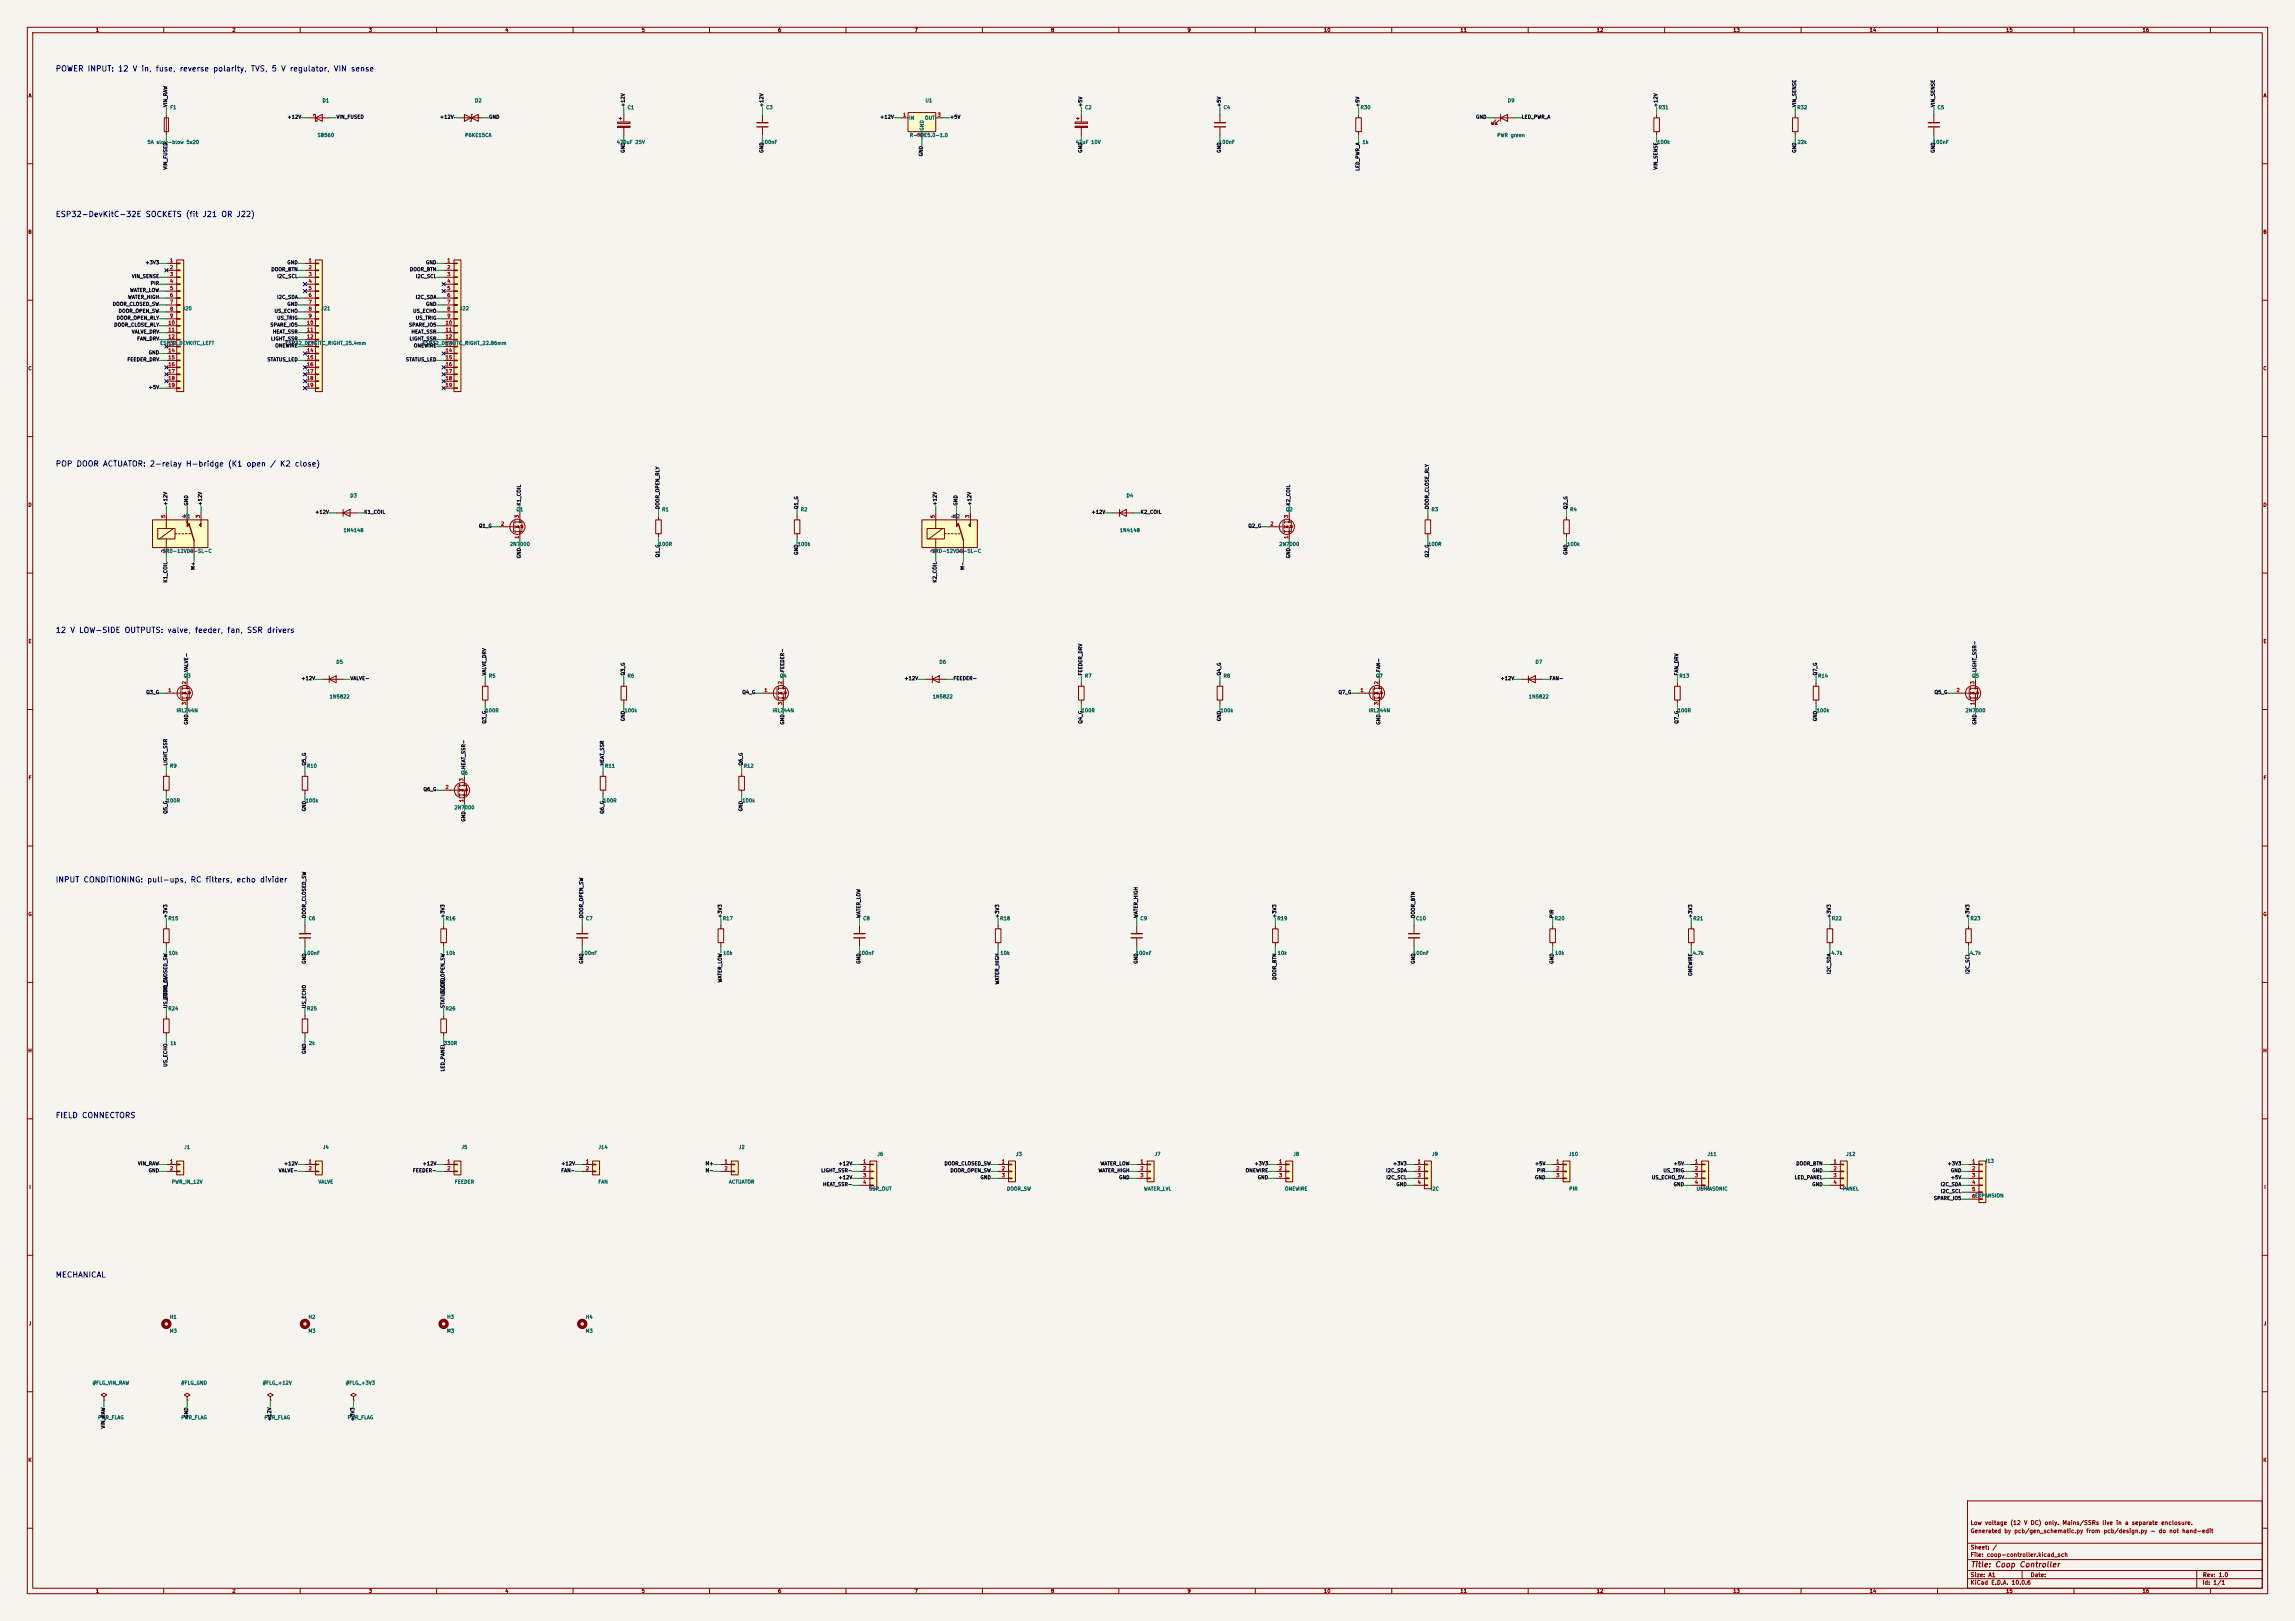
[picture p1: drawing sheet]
<svg xmlns="http://www.w3.org/2000/svg" width="841mm" height="594mm" viewBox="0 0 841 594" stroke-linecap="round" stroke-linejoin="round" font-family="sans-serif">
<defs><g id="words">
<g font-size="2" fill="#0000c2">
<text x="20.2" y="26.7">POWER INPUT: 12 V in, fuse, reverse polarity, TVS, 5 V regulator, VIN sense</text>
<text x="20.2" y="80">ESP32-DevKitC-32E SOCKETS (fit J21 OR J22)</text>
<text x="20.2" y="171.5">POP DOOR ACTUATOR: 2-relay H-bridge (K1 open / K2 close)</text>
<text x="20.2" y="232.4">12 V LOW-SIDE OUTPUTS: valve, feeder, fan, SSR drivers</text>
<text x="20.2" y="323.9">INPUT CONDITIONING: pull-ups, RC filters, echo divider</text>
<text x="20.2" y="410.2">FIELD CONNECTORS</text>
<text x="20.2" y="468.6">MECHANICAL</text>
</g>
<text font-size="2" fill="#840000" x="722" y="574.8">Title: Coop Controller</text>
<g font-size="1.5" fill="#840000">
<text x="721.9" y="562.1">Generated by pcb/gen_schematic.py from pcb/design.py - do not hand-edit</text>
<text x="721.9" y="559.1">Low voltage (12 V DC) only. Mains/SSRs live in a separate enclosure.</text>
<text x="721.9" y="568.1">Sheet: /</text>
<text x="721.9" y="570.8">File: coop-controller.kicad_sch</text>
<text x="721.9" y="581">KiCad E.D.A. 10.0.6</text>
<text x="721.9" y="578.2">Size: A1</text>
<text x="743.9" y="578.2">Date:</text>
<text x="806.9" y="581">Id: 1/1</text>
<text x="807" y="578.2">Rev: 1.0</text>
</g>
<g font-size="1.3" fill="#840000">
<text x="35" y="12">1</text>
<text x="85" y="12">2</text>
<text x="135" y="12">3</text>
<text x="185" y="12">4</text>
<text x="235" y="12">5</text>
<text x="285" y="12">6</text>
<text x="335" y="12">7</text>
<text x="385" y="12">8</text>
<text x="435" y="12">9</text>
<text x="485" y="12">10</text>
<text x="535" y="12">11</text>
<text x="585" y="12">12</text>
<text x="635" y="12">13</text>
<text x="685" y="12">14</text>
<text x="735" y="12">15</text>
<text x="785" y="12">16</text>
<text x="10.3" y="36">A</text>
<text x="829.3" y="36">A</text>
<text x="10.2" y="86">B</text>
<text x="829.2" y="86">B</text>
<text x="10.2" y="136">C</text>
<text x="829.2" y="136">C</text>
<text x="10.2" y="186">D</text>
<text x="829.2" y="186">D</text>
<text x="10.3" y="236">E</text>
<text x="829.3" y="236">E</text>
<text x="10.3" y="286">F</text>
<text x="829.3" y="286">F</text>
<text x="10.2" y="336">G</text>
<text x="829.2" y="336">G</text>
<text x="10.2" y="386">H</text>
<text x="829.2" y="386">H</text>
<text x="10.6" y="436">I</text>
<text x="829.6" y="436">I</text>
<text x="10.4" y="486">J</text>
<text x="829.4" y="486">J</text>
<text x="10.2" y="536">K</text>
<text x="829.2" y="536">K</text>
<text x="35" y="584">1</text>
<text x="85" y="584">2</text>
<text x="135" y="584">3</text>
<text x="185" y="584">4</text>
<text x="235" y="584">5</text>
<text x="285" y="584">6</text>
<text x="335" y="584">7</text>
<text x="385" y="584">8</text>
<text x="435" y="584">9</text>
<text x="485" y="584">10</text>
<text x="535" y="584">11</text>
<text x="585" y="584">12</text>
<text x="635" y="584">13</text>
<text x="685" y="584">14</text>
<text x="735" y="584">15</text>
<text x="785" y="584">16</text>
</g>
<g font-size="1.3" fill="#0f0f0f">
<text x="61.6" y="39.4" transform="rotate(-90 61.6 39.4)">VIN_RAW</text>
<text x="229.2" y="39.4" transform="rotate(-90 229.2 39.4)">+12V</text>
<text x="280" y="39.4" transform="rotate(-90 280 39.4)">+12V</text>
<text x="396.9" y="39.4" transform="rotate(-90 396.9 39.4)">+5V</text>
<text x="447.7" y="39.4" transform="rotate(-90 447.7 39.4)">+5V</text>
<text x="498.5" y="39.4" transform="rotate(-90 498.5 39.4)">+5V</text>
<text x="607.7" y="39.4" transform="rotate(-90 607.7 39.4)">+12V</text>
<text x="658.5" y="39.4" transform="rotate(-90 658.5 39.4)">VIN_SENSE</text>
<text x="709.3" y="39.4" transform="rotate(-90 709.3 39.4)">VIN_SENSE</text>
<text x="105.2" y="43.8">+12V</text>
<text x="123.2" y="43.8">VIN_FUSED</text>
<text x="161.1" y="43.8">+12V</text>
<text x="179" y="43.8">GND</text>
<text x="322.4" y="43.8">+12V</text>
<text x="348" y="43.8">+5V</text>
<text x="540.7" y="43.8">GND</text>
<text x="557.5" y="43.8">LED_PWR_A</text>
<text x="229.2" y="56.2" transform="rotate(-90 229.2 56.2)">GND</text>
<text x="280" y="56.2" transform="rotate(-90 280 56.2)">GND</text>
<text x="338.4" y="57.4" transform="rotate(-90 338.4 57.4)">GND</text>
<text x="396.9" y="56.2" transform="rotate(-90 396.9 56.2)">GND</text>
<text x="447.7" y="56.2" transform="rotate(-90 447.7 56.2)">GND</text>
<text x="658.5" y="56.2" transform="rotate(-90 658.5 56.2)">GND</text>
<text x="709.3" y="56.2" transform="rotate(-90 709.3 56.2)">GND</text>
<text x="61.6" y="62.3" transform="rotate(-90 61.6 62.3)">VIN_FUSED</text>
<text x="498.5" y="62.8" transform="rotate(-90 498.5 62.8)">LED_PWR_A</text>
<text x="607.7" y="62.3" transform="rotate(-90 607.7 62.3)">VIN_SENSE</text>
<text x="53.1" y="97.1">+3V3</text>
<text x="99.3" y="99.7">DOOR_BTN</text>
<text x="105.1" y="97.1">GND</text>
<text x="150.1" y="99.7">DOOR_BTN</text>
<text x="155.9" y="97.1">GND</text>
<text x="47.5" y="107.3">WATER_LOW</text>
<text x="48.2" y="102.2">VIN_SENSE</text>
<text x="55" y="104.8">PIR</text>
<text x="101.4" y="102.2">I2C_SCL</text>
<text x="152.2" y="102.2">I2C_SCL</text>
<text x="41.1" y="112.4">DOOR_CLOSED_SW</text>
<text x="46.8" y="109.8">WATER_HIGH</text>
<text x="101.4" y="109.8">I2C_SDA</text>
<text x="105.1" y="112.4">GND</text>
<text x="152.2" y="109.8">I2C_SDA</text>
<text x="155.9" y="112.4">GND</text>
<text x="41.7" y="120">DOOR_CLOSE_RLY</text>
<text x="42.6" y="117.5">DOOR_OPEN_RLY</text>
<text x="43.3" y="114.9">DOOR_OPEN_SW</text>
<text x="98.9" y="120">SPARE_IO5</text>
<text x="100.4" y="114.9">US_ECHO</text>
<text x="101.4" y="117.5">US_TRIG</text>
<text x="149.7" y="120">SPARE_IO5</text>
<text x="151.2" y="114.9">US_ECHO</text>
<text x="152.2" y="117.5">US_TRIG</text>
<text x="48.2" y="122.5">VALVE_DRV</text>
<text x="50.1" y="125.1">FAN_DRV</text>
<text x="99.1" y="125.1">LIGHT_SSR</text>
<text x="99.8" y="122.5">HEAT_SSR</text>
<text x="149.9" y="125.1">LIGHT_SSR</text>
<text x="150.6" y="122.5">HEAT_SSR</text>
<text x="54.3" y="130.2">GND</text>
<text x="100.7" y="127.6">ONEWIRE</text>
<text x="151.5" y="127.6">ONEWIRE</text>
<text x="46.5" y="132.7">FEEDER_DRV</text>
<text x="97.8" y="132.7">STATUS_LED</text>
<text x="148.6" y="132.7">STATUS_LED</text>
<text x="54.3" y="142.9">+5V</text>
<text x="61.6" y="185.4" transform="rotate(-90 61.6 185.4)">+12V</text>
<text x="69.2" y="185.4" transform="rotate(-90 69.2 185.4)">GND</text>
<text x="74.3" y="185.4" transform="rotate(-90 74.3 185.4)">+12V</text>
<text x="191.1" y="185.4" transform="rotate(-90 191.1 185.4)">K1_COIL</text>
<text x="343.5" y="185.4" transform="rotate(-90 343.5 185.4)">+12V</text>
<text x="351.1" y="185.4" transform="rotate(-90 351.1 185.4)">GND</text>
<text x="356.2" y="185.4" transform="rotate(-90 356.2 185.4)">+12V</text>
<text x="473.1" y="185.4" transform="rotate(-90 473.1 185.4)">K2_COIL</text>
<text x="115.3" y="188.6">+12V</text>
<text x="133.3" y="188.6">K1_COIL</text>
<text x="241.9" y="186.7" transform="rotate(-90 241.9 186.7)">DOOR_OPEN_RLY</text>
<text x="292.7" y="186.7" transform="rotate(-90 292.7 186.7)">Q1_G</text>
<text x="399.8" y="188.6">+12V</text>
<text x="417.8" y="188.6">K2_COIL</text>
<text x="523.9" y="186.7" transform="rotate(-90 523.9 186.7)">DOOR_CLOSE_RLY</text>
<text x="574.7" y="186.7" transform="rotate(-90 574.7 186.7)">Q2_G</text>
<text x="175.3" y="193.7">Q1_G</text>
<text x="457.3" y="193.7">Q2_G</text>
<text x="292.7" y="203.5" transform="rotate(-90 292.7 203.5)">GND</text>
<text x="574.7" y="203.5" transform="rotate(-90 574.7 203.5)">GND</text>
<text x="71.7" y="209" transform="rotate(-90 71.7 209)">M+</text>
<text x="191.1" y="204.8" transform="rotate(-90 191.1 204.8)">GND</text>
<text x="241.9" y="204.4" transform="rotate(-90 241.9 204.4)">Q1_G</text>
<text x="353.7" y="209" transform="rotate(-90 353.7 209)">M-</text>
<text x="473.1" y="204.8" transform="rotate(-90 473.1 204.8)">GND</text>
<text x="523.9" y="204.4" transform="rotate(-90 523.9 204.4)">Q2_G</text>
<text x="61.6" y="213.6" transform="rotate(-90 61.6 213.6)">K1_COIL</text>
<text x="343.5" y="213.6" transform="rotate(-90 343.5 213.6)">K2_COIL</text>
<text x="69.2" y="246.4" transform="rotate(-90 69.2 246.4)">VALVE-</text>
<text x="110.3" y="249.5">+12V</text>
<text x="128.2" y="249.5">VALVE-</text>
<text x="178.4" y="247.7" transform="rotate(-90 178.4 247.7)">VALVE_DRV</text>
<text x="229.2" y="247.7" transform="rotate(-90 229.2 247.7)">Q3_G</text>
<text x="287.6" y="246.4" transform="rotate(-90 287.6 246.4)">FEEDER-</text>
<text x="331.2" y="249.5">+12V</text>
<text x="349.2" y="249.5">FEEDER-</text>
<text x="396.9" y="247.7" transform="rotate(-90 396.9 247.7)">FEEDER_DRV</text>
<text x="447.7" y="247.7" transform="rotate(-90 447.7 247.7)">Q4_G</text>
<text x="506.1" y="246.4" transform="rotate(-90 506.1 246.4)">FAN-</text>
<text x="549.7" y="249.5">+12V</text>
<text x="567.7" y="249.5">FAN-</text>
<text x="615.3" y="247.7" transform="rotate(-90 615.3 247.7)">FAN_DRV</text>
<text x="666.1" y="247.7" transform="rotate(-90 666.1 247.7)">Q7_G</text>
<text x="724.5" y="246.4" transform="rotate(-90 724.5 246.4)">LIGHT_SSR-</text>
<text x="53.4" y="254.6">Q3_G</text>
<text x="271.9" y="254.6">Q4_G</text>
<text x="490.3" y="254.6">Q7_G</text>
<text x="708.7" y="254.6">Q5_G</text>
<text x="69.2" y="265.7" transform="rotate(-90 69.2 265.7)">GND</text>
<text x="178.4" y="265.4" transform="rotate(-90 178.4 265.4)">Q3_G</text>
<text x="229.2" y="264.4" transform="rotate(-90 229.2 264.4)">GND</text>
<text x="287.6" y="265.7" transform="rotate(-90 287.6 265.7)">GND</text>
<text x="396.9" y="265.4" transform="rotate(-90 396.9 265.4)">Q4_G</text>
<text x="447.7" y="264.4" transform="rotate(-90 447.7 264.4)">GND</text>
<text x="506.1" y="265.7" transform="rotate(-90 506.1 265.7)">GND</text>
<text x="615.3" y="265.4" transform="rotate(-90 615.3 265.4)">Q7_G</text>
<text x="666.1" y="264.4" transform="rotate(-90 666.1 264.4)">GND</text>
<text x="724.5" y="265.7" transform="rotate(-90 724.5 265.7)">GND</text>
<text x="61.6" y="280.7" transform="rotate(-90 61.6 280.7)">LIGHT_SSR</text>
<text x="112.4" y="280.7" transform="rotate(-90 112.4 280.7)">Q5_G</text>
<text x="170.8" y="282" transform="rotate(-90 170.8 282)">HEAT_SSR-</text>
<text x="221.6" y="280.7" transform="rotate(-90 221.6 280.7)">HEAT_SSR</text>
<text x="272.4" y="280.7" transform="rotate(-90 272.4 280.7)">Q6_G</text>
<text x="155" y="290.2">Q6_G</text>
<text x="61.6" y="298.4" transform="rotate(-90 61.6 298.4)">Q5_G</text>
<text x="112.4" y="297.5" transform="rotate(-90 112.4 297.5)">GND</text>
<text x="221.6" y="298.4" transform="rotate(-90 221.6 298.4)">Q6_G</text>
<text x="272.4" y="297.5" transform="rotate(-90 272.4 297.5)">GND</text>
<text x="170.8" y="301.3" transform="rotate(-90 170.8 301.3)">GND</text>
<text x="61.6" y="336.6" transform="rotate(-90 61.6 336.6)">+3V3</text>
<text x="112.4" y="336.6" transform="rotate(-90 112.4 336.6)">DOOR_CLOSED_SW</text>
<text x="163.2" y="336.6" transform="rotate(-90 163.2 336.6)">+3V3</text>
<text x="214" y="336.6" transform="rotate(-90 214 336.6)">DOOR_OPEN_SW</text>
<text x="264.8" y="336.6" transform="rotate(-90 264.8 336.6)">+3V3</text>
<text x="315.6" y="336.6" transform="rotate(-90 315.6 336.6)">WATER_LOW</text>
<text x="366.4" y="336.6" transform="rotate(-90 366.4 336.6)">+3V3</text>
<text x="417.2" y="336.6" transform="rotate(-90 417.2 336.6)">WATER_HIGH</text>
<text x="468" y="336.6" transform="rotate(-90 468 336.6)">+3V3</text>
<text x="518.8" y="336.6" transform="rotate(-90 518.8 336.6)">DOOR_BTN</text>
<text x="569.6" y="336.6" transform="rotate(-90 569.6 336.6)">PIR</text>
<text x="620.4" y="336.6" transform="rotate(-90 620.4 336.6)">+3V3</text>
<text x="671.2" y="336.6" transform="rotate(-90 671.2 336.6)">+3V3</text>
<text x="722" y="336.6" transform="rotate(-90 722 336.6)">+3V3</text>
<text x="112.4" y="353.3" transform="rotate(-90 112.4 353.3)">GND</text>
<text x="214" y="353.3" transform="rotate(-90 214 353.3)">GND</text>
<text x="315.6" y="353.3" transform="rotate(-90 315.6 353.3)">GND</text>
<text x="417.2" y="353.3" transform="rotate(-90 417.2 353.3)">GND</text>
<text x="518.8" y="353.3" transform="rotate(-90 518.8 353.3)">GND</text>
<text x="569.6" y="353.3" transform="rotate(-90 569.6 353.3)">GND</text>
<text x="468" y="359.2" transform="rotate(-90 468 359.2)">DOOR_BTN</text>
<text x="620.4" y="357.8" transform="rotate(-90 620.4 357.8)">ONEWIRE</text>
<text x="671.2" y="357.1" transform="rotate(-90 671.2 357.1)">I2C_SDA</text>
<text x="722" y="357" transform="rotate(-90 722 357)">I2C_SCL</text>
<text x="163.2" y="364.4" transform="rotate(-90 163.2 364.4)">DOOR_OPEN_SW</text>
<text x="264.8" y="360.2" transform="rotate(-90 264.8 360.2)">WATER_LOW</text>
<text x="366.4" y="360.9" transform="rotate(-90 366.4 360.9)">WATER_HIGH</text>
<text x="61.6" y="369.6" transform="rotate(-90 61.6 369.6)">US_ECHO_5V</text>
<text x="61.6" y="366.5" transform="rotate(-90 61.6 366.5)">DOOR_CLOSED_SW</text>
<text x="112.4" y="369.6" transform="rotate(-90 112.4 369.6)">US_ECHO</text>
<text x="163.2" y="369.6" transform="rotate(-90 163.2 369.6)">STATUS_LED</text>
<text x="112.4" y="386.4" transform="rotate(-90 112.4 386.4)">GND</text>
<text x="61.6" y="391.1" transform="rotate(-90 61.6 391.1)">US_ECHO</text>
<text x="163.2" y="392.8" transform="rotate(-90 163.2 392.8)">LED_PANEL</text>
<text x="50.4" y="427.3">VIN_RAW</text>
<text x="54.3" y="429.9">GND</text>
<text x="102" y="429.9">VALVE-</text>
<text x="103.9" y="427.3">+12V</text>
<text x="151.1" y="429.9">FEEDER-</text>
<text x="154.7" y="427.3">+12V</text>
<text x="205.5" y="429.9">FAN-</text>
<text x="205.5" y="427.3">+12V</text>
<text x="258.4" y="429.9">M-</text>
<text x="258.4" y="427.3">M+</text>
<text x="300.8" y="429.9">LIGHT_SSR-</text>
<text x="307.1" y="427.3">+12V</text>
<text x="345.9" y="427.3">DOOR_CLOSED_SW</text>
<text x="348.1" y="429.9">DOOR_OPEN_SW</text>
<text x="402.4" y="429.9">WATER_HIGH</text>
<text x="403.1" y="427.3">WATER_LOW</text>
<text x="456.3" y="429.9">ONEWIRE</text>
<text x="459.5" y="427.3">+3V3</text>
<text x="507.8" y="429.9">I2C_SDA</text>
<text x="510.3" y="427.3">+3V3</text>
<text x="562.3" y="427.3">+5V</text>
<text x="563" y="429.9">PIR</text>
<text x="609.4" y="429.9">US_TRIG</text>
<text x="613.1" y="427.3">+5V</text>
<text x="658.1" y="427.3">DOOR_BTN</text>
<text x="663.9" y="429.9">GND</text>
<text x="713.5" y="427.3">+3V3</text>
<text x="714.7" y="429.9">GND</text>
<text x="301.4" y="435">HEAT_SSR-</text>
<text x="307.1" y="432.4">+12V</text>
<text x="359.1" y="432.4">GND</text>
<text x="409.9" y="432.4">GND</text>
<text x="460.7" y="432.4">GND</text>
<text x="507.8" y="432.4">I2C_SCL</text>
<text x="511.5" y="435">GND</text>
<text x="562.3" y="432.4">GND</text>
<text x="605.1" y="432.4">US_ECHO_5V</text>
<text x="613.1" y="435">GND</text>
<text x="657.5" y="432.4">LED_PANEL</text>
<text x="663.9" y="435">GND</text>
<text x="711" y="435">I2C_SDA</text>
<text x="711" y="437.5">I2C_SCL</text>
<text x="714.7" y="432.4">+5V</text>
<text x="708.5" y="440">SPARE_IO5</text>
<text x="69.2" y="519.7" transform="rotate(-90 69.2 519.7)">GND</text>
<text x="99.7" y="520.9" transform="rotate(-90 99.7 520.9)">+12V</text>
<text x="130.2" y="520.9" transform="rotate(-90 130.2 520.9)">+3V3</text>
<text x="38.7" y="523.6" transform="rotate(-90 38.7 523.6)">VIN_RAW</text>
</g>
<g font-size="1.3" fill="#006464">
<text x="62.2" y="40.3">F1</text>
<text x="118" y="37.8">D1</text>
<text x="173.9" y="37.8">D2</text>
<text x="229.8" y="40.3">C1</text>
<text x="280.6" y="40.3">C3</text>
<text x="339" y="37.8">U1</text>
<text x="397.4" y="40.3">C2</text>
<text x="448.2" y="40.3">C4</text>
<text x="498.4" y="40.3">R30</text>
<text x="552.4" y="37.8">D9</text>
<text x="607.6" y="40.3">R31</text>
<text x="658.4" y="40.3">R32</text>
<text x="709.8" y="40.3">C5</text>
<text x="333" y="44.1">IN</text>
<text x="338.8" y="44.1">OUT</text>
<text x="53.9" y="53">5A slow-blow 5x20</text>
<text x="116.2" y="50.5">SB560</text>
<text x="170.3" y="50.5">P6KE15CA</text>
<text x="225.8" y="53">470uF 25V</text>
<text x="278.9" y="53">100nF</text>
<text x="333.2" y="50.5">R-78E5.0-1.0</text>
<text x="338.8" y="48" transform="rotate(-90 338.8 48)">GND</text>
<text x="394.1" y="53">47uF 10V</text>
<text x="446.5" y="53">100nF</text>
<text x="499.1" y="53">1k</text>
<text x="548.5" y="50.5">PWR green</text>
<text x="607.1" y="53">100k</text>
<text x="658.5" y="53">22k</text>
<text x="708.1" y="53">100nF</text>
<text x="66.8" y="114">J20</text>
<text x="117.6" y="114">J21</text>
<text x="168.4" y="114">J22</text>
<text x="58.5" y="126.7">ESP32_DEVKITC_LEFT</text>
<text x="104.4" y="126.7">ESP32_DEVKITC_RIGHT_25.4mm</text>
<text x="154.6" y="126.7">ESP32_DEVKITC_RIGHT_22.86mm</text>
<text x="128.2" y="182.6">D3</text>
<text x="412.7" y="182.6">D4</text>
<text x="67.2" y="190.2">K1</text>
<text x="189.1" y="187.7">Q1</text>
<text x="242.5" y="187.7">R1</text>
<text x="293.3" y="187.7">R2</text>
<text x="349.2" y="190.2">K2</text>
<text x="471" y="187.7">Q2</text>
<text x="524.4" y="187.7">R3</text>
<text x="575.2" y="187.7">R4</text>
<text x="125.7" y="195.3">1N4148</text>
<text x="410.2" y="195.3">1N4148</text>
<text x="59.4" y="202.9">SRD-12VDC-SL-C</text>
<text x="186.7" y="200.4">2N7000</text>
<text x="241.3" y="200.4">100R</text>
<text x="292.2" y="200.4">100k</text>
<text x="341.4" y="202.9">SRD-12VDC-SL-C</text>
<text x="468.6" y="200.4">2N7000</text>
<text x="523.2" y="200.4">100R</text>
<text x="574.1" y="200.4">100k</text>
<text x="123.1" y="243.5">D5</text>
<text x="344.1" y="243.5">D6</text>
<text x="562.5" y="243.5">D7</text>
<text x="67.2" y="248.6">Q3</text>
<text x="179" y="248.6">R5</text>
<text x="229.8" y="248.6">R6</text>
<text x="285.6" y="248.6">Q4</text>
<text x="397.4" y="248.6">R7</text>
<text x="448.2" y="248.6">R8</text>
<text x="504.1" y="248.6">Q7</text>
<text x="615.2" y="248.6">R13</text>
<text x="666" y="248.6">R14</text>
<text x="722.5" y="248.6">Q5</text>
<text x="120.6" y="256.2">1N5822</text>
<text x="341.6" y="256.2">1N5822</text>
<text x="560.1" y="256.2">1N5822</text>
<text x="64.5" y="261.3">IRLZ44N</text>
<text x="177.8" y="261.3">100R</text>
<text x="228.7" y="261.3">100k</text>
<text x="283" y="261.3">IRLZ44N</text>
<text x="396.2" y="261.3">100R</text>
<text x="447.1" y="261.3">100k</text>
<text x="501.4" y="261.3">IRLZ44N</text>
<text x="614.6" y="261.3">100R</text>
<text x="665.6" y="261.3">100k</text>
<text x="720.1" y="261.3">2N7000</text>
<text x="62.1" y="281.6">R9</text>
<text x="112.3" y="281.6">R10</text>
<text x="221.5" y="281.6">R11</text>
<text x="272.3" y="281.6">R12</text>
<text x="168.8" y="284.2">Q6</text>
<text x="60.9" y="294.3">100R</text>
<text x="111.8" y="294.3">100k</text>
<text x="166.4" y="296.9">2N7000</text>
<text x="220.9" y="294.3">100R</text>
<text x="271.9" y="294.3">100k</text>
<text x="61.5" y="337.5">R15</text>
<text x="112.9" y="337.5">C6</text>
<text x="163.1" y="337.5">R16</text>
<text x="214.5" y="337.5">C7</text>
<text x="264.7" y="337.5">R17</text>
<text x="316.1" y="337.5">C8</text>
<text x="366.3" y="337.5">R18</text>
<text x="417.7" y="337.5">C9</text>
<text x="467.9" y="337.5">R19</text>
<text x="518.7" y="337.5">C10</text>
<text x="569.5" y="337.5">R20</text>
<text x="620.3" y="337.5">R21</text>
<text x="671.1" y="337.5">R22</text>
<text x="721.9" y="337.5">R23</text>
<text x="61.6" y="350.2">10k</text>
<text x="111.2" y="350.2">100nF</text>
<text x="163.2" y="350.2">10k</text>
<text x="212.8" y="350.2">100nF</text>
<text x="264.8" y="350.2">10k</text>
<text x="314.4" y="350.2">100nF</text>
<text x="366.4" y="350.2">10k</text>
<text x="416" y="350.2">100nF</text>
<text x="468" y="350.2">10k</text>
<text x="517.6" y="350.2">100nF</text>
<text x="569.6" y="350.2">10k</text>
<text x="620.1" y="350.2">4.7k</text>
<text x="670.9" y="350.2">4.7k</text>
<text x="721.7" y="350.2">4.7k</text>
<text x="61.5" y="370.5">R24</text>
<text x="112.3" y="370.5">R25</text>
<text x="163.1" y="370.5">R26</text>
<text x="62.3" y="383.2">1k</text>
<text x="113.1" y="383.2">2k</text>
<text x="162.5" y="383.2">330R</text>
<text x="67.4" y="421.3">J1</text>
<text x="118.2" y="421.3">J4</text>
<text x="169" y="421.3">J5</text>
<text x="219.2" y="421.3">J14</text>
<text x="270.6" y="421.3">J2</text>
<text x="321.4" y="423.9">J6</text>
<text x="372.2" y="423.9">J3</text>
<text x="423" y="423.9">J7</text>
<text x="473.8" y="423.9">J8</text>
<text x="524.6" y="423.9">J9</text>
<text x="574.8" y="423.9">J10</text>
<text x="625.6" y="423.9">J11</text>
<text x="676.4" y="423.9">J12</text>
<text x="727.2" y="426.4">J13</text>
<text x="62.8" y="434">PWR_IN_12V</text>
<text x="116.5" y="434">VALVE</text>
<text x="166.5" y="434">FEEDER</text>
<text x="219.1" y="434">FAN</text>
<text x="267" y="434">ACTUATOR</text>
<text x="318.3" y="436.6">SSR_OUT</text>
<text x="368.8" y="436.6">DOOR_SW</text>
<text x="419" y="436.6">WATER_LVL</text>
<text x="470.7" y="436.6">ONEWIRE</text>
<text x="524.1" y="436.6">I2C</text>
<text x="574.9" y="436.6">PIR</text>
<text x="621.5" y="436.6">ULTRASONIC</text>
<text x="675.1" y="436.6">PANEL</text>
<text x="62.1" y="483.6">H1</text>
<text x="112.9" y="483.6">H2</text>
<text x="163.7" y="483.6">H3</text>
<text x="214.5" y="483.6">H4</text>
<text x="62" y="488.6">M3</text>
<text x="112.8" y="488.6">M3</text>
<text x="163.6" y="488.6">M3</text>
<text x="214.4" y="488.6">M3</text>
<text x="33.8" y="507.7">#FLG_VIN_RAW</text>
<text x="66.2" y="507.7">#FLG_GND</text>
<text x="96.1" y="507.7">#FLG_+12V</text>
<text x="126.6" y="507.7">#FLG_+3V3</text>
<text x="35.8" y="520.4">PWR_FLAG</text>
<text x="66.3" y="520.4">PWR_FLAG</text>
<text x="96.8" y="520.4">PWR_FLAG</text>
<text x="127.2" y="520.4">PWR_FLAG</text>
</g>
<g font-size="1.3" fill="#a90000">
<text x="330.7" y="43">1</text>
<text x="343.4" y="43">3</text>
<text x="337.7" y="50.3" transform="rotate(-90 337.7 50.3)">2</text>
<text x="62.1" y="96.4">1</text>
<text x="62.1" y="98.9">2</text>
<text x="62.1" y="101.5">3</text>
<text x="112.9" y="96.4">1</text>
<text x="112.9" y="98.9">2</text>
<text x="112.9" y="101.5">3</text>
<text x="163.7" y="96.4">1</text>
<text x="163.7" y="98.9">2</text>
<text x="163.7" y="101.5">3</text>
<text x="62.1" y="104">4</text>
<text x="62.1" y="106.5">5</text>
<text x="112.9" y="104">4</text>
<text x="112.9" y="106.5">5</text>
<text x="163.7" y="104">4</text>
<text x="163.7" y="106.5">5</text>
<text x="62.1" y="109.1">6</text>
<text x="62.1" y="111.6">7</text>
<text x="112.9" y="109.1">6</text>
<text x="112.9" y="111.6">7</text>
<text x="163.7" y="109.1">6</text>
<text x="163.7" y="111.6">7</text>
<text x="61.5" y="119.2">10</text>
<text x="62.1" y="114.2">8</text>
<text x="62.1" y="116.7">9</text>
<text x="112.3" y="119.2">10</text>
<text x="112.9" y="114.2">8</text>
<text x="112.9" y="116.7">9</text>
<text x="163.1" y="119.2">10</text>
<text x="163.7" y="114.2">8</text>
<text x="163.7" y="116.7">9</text>
<text x="61.5" y="121.8">11</text>
<text x="61.5" y="124.3">12</text>
<text x="112.3" y="121.8">11</text>
<text x="112.3" y="124.3">12</text>
<text x="163.1" y="121.8">11</text>
<text x="163.1" y="124.3">12</text>
<text x="61.5" y="126.9">13</text>
<text x="61.5" y="129.4">14</text>
<text x="61.5" y="131.9">15</text>
<text x="112.3" y="126.9">13</text>
<text x="112.3" y="129.4">14</text>
<text x="112.3" y="131.9">15</text>
<text x="163.1" y="126.9">13</text>
<text x="163.1" y="129.4">14</text>
<text x="163.1" y="131.9">15</text>
<text x="61.5" y="134.5">16</text>
<text x="61.5" y="137">17</text>
<text x="112.3" y="134.5">16</text>
<text x="112.3" y="137">17</text>
<text x="163.1" y="134.5">16</text>
<text x="163.1" y="137">17</text>
<text x="61.5" y="139.6">18</text>
<text x="61.5" y="142.1">19</text>
<text x="112.3" y="139.6">18</text>
<text x="112.3" y="142.1">19</text>
<text x="163.1" y="139.6">18</text>
<text x="163.1" y="142.1">19</text>
<text x="60.8" y="190" transform="rotate(-90 60.8 190)">5</text>
<text x="68.4" y="190" transform="rotate(-90 68.4 190)">4</text>
<text x="73.5" y="190" transform="rotate(-90 73.5 190)">3</text>
<text x="190.4" y="190" transform="rotate(-90 190.4 190)">3</text>
<text x="342.8" y="190" transform="rotate(-90 342.8 190)">5</text>
<text x="350.4" y="190" transform="rotate(-90 350.4 190)">4</text>
<text x="355.5" y="190" transform="rotate(-90 355.5 190)">3</text>
<text x="472.3" y="190" transform="rotate(-90 472.3 190)">3</text>
<text x="183.4" y="192.9">2</text>
<text x="190.4" y="197.6" transform="rotate(-90 190.4 197.6)">1</text>
<text x="465.4" y="192.9">2</text>
<text x="472.3" y="197.6" transform="rotate(-90 472.3 197.6)">1</text>
<text x="60.8" y="202.7" transform="rotate(-90 60.8 202.7)">2</text>
<text x="71" y="202.7" transform="rotate(-90 71 202.7)">1</text>
<text x="342.8" y="202.7" transform="rotate(-90 342.8 202.7)">2</text>
<text x="352.9" y="202.7" transform="rotate(-90 352.9 202.7)">1</text>
<text x="68.4" y="250.9" transform="rotate(-90 68.4 250.9)">2</text>
<text x="286.9" y="250.9" transform="rotate(-90 286.9 250.9)">2</text>
<text x="505.3" y="250.9" transform="rotate(-90 505.3 250.9)">2</text>
<text x="723.8" y="250.9" transform="rotate(-90 723.8 250.9)">3</text>
<text x="61.5" y="253.9">1</text>
<text x="279.9" y="253.9">1</text>
<text x="498.4" y="253.9">1</text>
<text x="716.8" y="253.9">2</text>
<text x="68.4" y="258.5" transform="rotate(-90 68.4 258.5)">3</text>
<text x="286.9" y="258.5" transform="rotate(-90 286.9 258.5)">3</text>
<text x="505.3" y="258.5" transform="rotate(-90 505.3 258.5)">3</text>
<text x="723.8" y="258.5" transform="rotate(-90 723.8 258.5)">1</text>
<text x="170" y="286.5" transform="rotate(-90 170 286.5)">3</text>
<text x="163.1" y="289.4">2</text>
<text x="170" y="294.1" transform="rotate(-90 170 294.1)">1</text>
<text x="62.1" y="426.6">1</text>
<text x="62.1" y="429.1">2</text>
<text x="112.9" y="426.6">1</text>
<text x="112.9" y="429.1">2</text>
<text x="163.7" y="426.6">1</text>
<text x="163.7" y="429.1">2</text>
<text x="214.5" y="426.6">1</text>
<text x="214.5" y="429.1">2</text>
<text x="265.3" y="426.6">1</text>
<text x="265.3" y="429.1">2</text>
<text x="316.1" y="426.6">1</text>
<text x="316.1" y="429.1">2</text>
<text x="316.1" y="431.7">3</text>
<text x="366.9" y="426.6">1</text>
<text x="366.9" y="429.1">2</text>
<text x="366.9" y="431.7">3</text>
<text x="417.7" y="426.6">1</text>
<text x="417.7" y="429.1">2</text>
<text x="417.7" y="431.7">3</text>
<text x="468.5" y="426.6">1</text>
<text x="468.5" y="429.1">2</text>
<text x="468.5" y="431.7">3</text>
<text x="519.3" y="426.6">1</text>
<text x="519.3" y="429.1">2</text>
<text x="519.3" y="431.7">3</text>
<text x="570.1" y="426.6">1</text>
<text x="570.1" y="429.1">2</text>
<text x="570.1" y="431.7">3</text>
<text x="620.9" y="426.6">1</text>
<text x="620.9" y="429.1">2</text>
<text x="620.9" y="431.7">3</text>
<text x="671.7" y="426.6">1</text>
<text x="671.7" y="429.1">2</text>
<text x="671.7" y="431.7">3</text>
<text x="722.5" y="426.6">1</text>
<text x="722.5" y="429.1">2</text>
<text x="722.5" y="431.7">3</text>
<text x="316.1" y="434.2">4</text>
<text x="519.3" y="434.2">4</text>
<text x="620.9" y="434.2">4</text>
<text x="671.7" y="434.2">4</text>
<text x="722.5" y="434.2">4</text>
<text x="722.5" y="436.7">5</text>
<text x="722.5" y="439.3">6EXPANSION</text>
</g>
</g></defs>
<path d="M0 0h841v594h-841z" fill="#f5f4ef" stroke="#f5f4ef" stroke-width=".37"/>
<g fill="none" stroke="#840000" stroke-width=".37">
<path d="M10 10h821v574h-821zM12 12h817v570h-817zM60 10v2M110 10v2M160 10v2M210 10v2M260 10v2M310 10v2M360 10v2M410 10v2M460 10v2M510 10v2"/>
<path d="M560 10v2M610 10v2M660 10v2M710 10v2M760 10v2M810 10v2M10 60h2M60.2 43.2h1.5v5.1h-1.5zM61 41.9v7.6M113 43.2h7.6M114.9 42.5v-.6h.7v2.5h.6v-.6M115.6 43.2l2.5-1.3v2.5z"/>
<path d="M168.9 43.2h7.6M170.2 41.9v2.5l5.1-2.5v2.5zM173.2 41.9h-.5v2.5h-.5M226.3 44.7h4.6v.5h-4.6zM226.8 43.4h1M227.3 42.9v1M228.6 41.9v2.8M228.6 46.7v2.8M708.7 41.9v2.8M708.7 46.7v2.8M829 60h2M10 110h2"/>
<path d="M829 110h2M10 160h2M829 160h2M10 210h2M829 210h2M10 260h2M227.6 251.5h2v5h-2zM228.6 250.2v1.3M228.6 256.5v1.3M557.5 248.9h7.6M560.1 248.9l2.5-1.3v2.6zM560.1 247.6v2.6"/>
<path d="M613.7 251.5h2v5h-2zM614.7 250.2v1.3M614.7 256.5v1.3M829 260h2M110.7 284.5h2.1v5.1h-2.1zM111.8 283.2v1.3M111.8 289.6v1.2M162.6 289.6h5.3M167.9 287.7v3.8M168.4 287.8h2.5v3.5h-2.5M168.4 289.6h1.8v5M168.4 287.3v1"/>
<path d="M168.4 289.1v1M168.4 290.8v1M170.2 284.5v3.3M170.4 289.1l1 .2M170.9 289.2l.4 .6h-.7zM10 310h2M829 310h2M10 360h2M829 360h2M10 410h2M829 410h2M10 460h2"/>
<path d="M829 460h2M10 510h2M829 510h2M10 560h2M721 550h108v32h-108zM829 560h2M721 578.5h108M721 575.5h108M721 571.5h108M721 565.5h108M741 575.5v3M805 575.5v6.5"/>
<path d="M60 582v2M110 582v2M160 582v2M210 582v2M260 582v2M310 582v2M360 582v2M410 582v2M460 582v2M510 582v2M560 582v2M610 582v2"/>
<path d="M660 582v2M710 582v2M760 582v2M810 582v2"/>
<circle cx="169.3" cy="289.6" r="2.79"/>
</g>
<path d="M706.6 45h4.1M706.6 46.5h4.1" fill="none" stroke="#840000" stroke-width=".51"/>
<g fill="#840000" stroke="#840000" stroke-width=".37">
<path d="M168.7 289.6l1-.4v.7z"/>
<path d="M226.3 46.2h4.6v.5h-4.6z"/>
<circle cx="170.2" cy="287.8" r=".25"/>
<circle cx="170.2" cy="291.3" r=".25"/>
</g>
<circle cx="213.4" cy="485.1" r="1.27" fill="none" stroke="#840000" stroke-width="1.3"/>
<path d="M420.4 425.4h2.5v7.7h-2.5z" fill="#ffffc2"/>
<path d="M416.6 426.7h3.8M416.6 429.3h3.8M416.6 431.8h3.8M420.4 425.4h2.5v7.7h-2.5zM420.4 426.6h1.2v.2h-1.2zM420.4 429.1h1.2v.3h-1.2zM420.4 431.7h1.2v.2h-1.2z" fill="none" stroke="#840000" stroke-width=".37"/>
<path d="M217.2 425.4h2.5v5.1h-2.5z" fill="#ffffc2"/>
<path d="M664.5 251.5h2v5h-2zM665.5 250.2v1.3M665.5 256.5v1.3M213.4 426.7h3.8M213.4 429.3h3.8M217.2 425.4h2.5v5.1h-2.5zM217.2 426.6h1.2v.2h-1.2zM217.2 429.1h1.2v.3h-1.2z" fill="none" stroke="#840000" stroke-width=".37"/>
<path d="M166.4 95.2h2.5v48.3h-2.5z" fill="#ffffc2"/>
<g fill="none" stroke="#840000" stroke-width=".37">
<path d="M162.6 96.5h3.8M162.6 99.1h3.8M166.4 95.2h2.5v48.3h-2.5zM166.4 96.4h1.2v.2h-1.2zM166.4 98.9h1.2v.3h-1.2zM162.6 101.6h3.8M162.6 104.1h3.8M162.6 106.7h3.8M162.6 109.2h3.8M162.6 111.8h3.8M162.6 114.3h3.8M162.6 116.8h3.8"/>
<path d="M162.6 119.4h3.8M166.4 101.5h1.2v.2h-1.2zM166.4 104h1.2v.3h-1.2zM166.4 106.6h1.2v.2h-1.2zM166.4 109.1h1.2v.2h-1.2zM166.4 111.6h1.2v.3h-1.2zM166.4 114.2h1.2v.2h-1.2zM166.4 116.7h1.2v.3h-1.2zM166.4 119.3h1.2v.2h-1.2zM162.6 121.9h3.8M162.6 124.5h3.8M162.6 127h3.8"/>
<path d="M162.6 129.5h3.8M162.6 132.1h3.8M162.6 134.6h3.8M162.6 137.2h3.8M162.6 139.7h3.8M166.4 121.8h1.2v.2h-1.2zM166.4 124.3h1.2v.3h-1.2zM166.4 126.9h1.2v.2h-1.2zM166.4 129.4h1.2v.3h-1.2zM166.4 132h1.2v.2h-1.2zM166.4 134.5h1.2v.2h-1.2zM166.4 137h1.2v.3h-1.2z"/>
<path d="M166.4 139.6h1.2v.2h-1.2zM162.6 142.2h3.8M166.4 142.1h1.2v.3h-1.2zM176.8 251.5h2v5h-2zM177.8 250.2v1.3M177.8 256.5v1.3"/>
</g>
<path d="M166.4 425.4h2.5v5.1h-2.5z" fill="#ffffc2"/>
<g fill="none" stroke="#840000" stroke-width=".37">
<path d="M182.9 193h5.3M188.2 191.1v3.8M188.7 191.3h2.6v3.5h-2.6M188.7 193h1.8v5.1M188.7 190.8v1M188.7 192.5v1M188.7 194.3v1M190.5 188v3.3M190.8 192.5l1 .3M191.3 192.7l.3 .6h-.7zM315 339.1v2.8M467.4 339.1v1.3"/>
<path d="M315 343.9v2.8M466.3 340.4h2.1v5h-2.1zM467.4 345.4v1.3M162.6 426.7h3.8M162.6 429.3h3.8M166.4 425.4h2.5v5.1h-2.5zM166.4 426.6h1.2v.2h-1.2zM166.4 429.1h1.2v.3h-1.2z"/>
<circle cx="189.6" cy="193" r="2.79"/>
</g>
<circle cx="162.6" cy="485.1" r="1.27" fill="none" stroke="#840000" stroke-width="1.3"/>
<path d="M312.9 342.1h4.1M312.9 343.7h4.1" fill="none" stroke="#840000" stroke-width=".51"/>
<g fill="#840000" stroke="#840000" stroke-width=".37">
<path d="M189 193l1-.3v.7z"/>
<circle cx="190.5" cy="191.3" r=".25"/>
<circle cx="190.5" cy="194.8" r=".25"/>
</g>
<path d="M268 425.4h2.5v5.1h-2.5z" fill="#ffffc2"/>
<g fill="none" stroke="#840000" stroke-width=".37">
<path d="M279.4 41.9v2.8M279.4 46.7v2.8M240.3 190.5h2v5.1h-2zM241.3 189.2v1.3M241.3 195.6v1.2M716.3 254h5.3M721.6 252.1v3.8M722.1 252.2h2.6v3.6h-2.6M722.1 254h1.8v5.1M722.1 251.7v1M722.1 253.5v1M722.1 255.3v1"/>
<path d="M723.9 248.9v3.3M724.2 253.5l1 .2M724.7 253.6l.3 .7h-.7zM270.8 284.5h2v5.1h-2zM271.8 283.2v1.3M271.8 289.6v1.2M264.2 339.1v1.3M263.1 340.4h2.1v5h-2.1zM264.2 345.4v1.3M161.5 373.4h2.1v5.1h-2.1zM162.6 372.1v1.3M162.6 378.5v1.2"/>
<path d="M264.2 426.7h3.8M264.2 429.3h3.8M268 425.4h2.5v5.1h-2.5zM268 426.6h1.2v.2h-1.2zM268 429.1h1.2v.3h-1.2z"/>
<circle cx="723" cy="254" r="2.79"/>
</g>
<g fill="#840000" stroke="#840000" stroke-width=".37">
<path d="M722.4 254l1-.4v.8z"/>
<circle cx="723.9" cy="252.2" r=".25"/>
<circle cx="723.9" cy="255.8" r=".25"/>
</g>
<path d="M277.4 45h4M277.4 46.5h4" fill="none" stroke="#840000" stroke-width=".51"/>
<path d="M522 425.4h2.5v10.2h-2.5z" fill="#ffffc2"/>
<g fill="none" stroke="#840000" stroke-width=".37">
<path d="M279.4 254h5.3M284.7 252.1v3.8M285.2 252.2h2.6v3.6h-2.6M285.2 254h1.8v5.1M285.2 251.7v1M285.2 253.5v1M285.2 255.3v1M287 248.9v3.3M287.3 253.5l1 .2M287.8 253.6l.4 .7h-.8zM670.6 339.1v1.3M669.5 340.4h2.1v5h-2.1z"/>
<path d="M670.6 345.4v1.3M518.2 426.7h3.8M518.2 429.3h3.8M518.2 431.8h3.8M518.2 434.3h3.8M522 425.4h2.5v10.2h-2.5zM522 426.6h1.2v.2h-1.2zM522 429.1h1.2v.3h-1.2zM522 431.7h1.2v.2h-1.2zM522 434.2h1.2v.3h-1.2z"/>
<circle cx="286.1" cy="254" r="2.79"/>
</g>
<g fill="#840000" stroke="#840000" stroke-width=".37">
<path d="M285.5 254l1-.4v.8z"/>
<circle cx="287" cy="252.2" r=".25"/>
<circle cx="287" cy="255.8" r=".25"/>
</g>
<path d="M332.7 41.3h10.2v7h-10.2z" fill="#ffffc2"/>
<path d="M330.2 43.2h2.5M332.7 41.3h10.2v7h-10.2zM337.8 48.3v2.5M342.9 43.2h2.5M291.1 190.5h2v5.1h-2zM292.1 189.2v1.3M292.1 195.6v1.2" fill="none" stroke="#840000" stroke-width=".37"/>
<path d="M572.8 425.4h2.5v7.7h-2.5z" fill="#ffffc2"/>
<path d="M569 426.7h3.8M569 429.3h3.8M569 431.8h3.8M572.8 425.4h2.5v7.7h-2.5zM572.8 426.6h1.2v.2h-1.2zM572.8 429.1h1.2v.3h-1.2zM572.8 431.7h1.2v.2h-1.2zM68.6 511.8l1-.6-1-.7-1 .7 1 .6v1.3M68.6 513.1h.1" fill="none" stroke="#840000" stroke-width=".37"/>
<path d="M471.2 425.4h2.5v7.7h-2.5z" fill="#ffffc2"/>
<path d="M721.4 339.1v1.3M720.3 340.4h2.1v5h-2.1zM721.4 345.4v1.3M467.4 426.7h3.8M467.4 429.3h3.8M467.4 431.8h3.8M471.2 425.4h2.5v7.7h-2.5zM471.2 426.6h1.2v.2h-1.2zM471.2 429.1h1.2v.3h-1.2zM471.2 431.7h1.2v.2h-1.2z" fill="none" stroke="#840000" stroke-width=".37"/>
<path d="M337.8 190.5h20.3v10.2h-20.3z" fill="#ffffc2"/>
<g fill="none" stroke="#840000" stroke-width=".37">
<path d="M394 44.7h4.5v.5h-4.5zM394.5 43.4h1M395 42.9v1M396.2 41.9v2.8M396.2 46.7v2.8M337.8 190.5h20.3v10.2h-20.3zM339.7 193.7h6.4v3.8h-6.4zM342.9 188v5.7M342.9 197.5v5.7M345.4 193.7l-5 3.8M346.1 195.6h.6M347.3 195.6h.7"/>
<path d="M348.6 195.6h.6M349.9 195.6h.6M350.5 188v2.5M351.2 195.6h.6M353.1 198.1v5.1M355.6 188v5l-.6-.6 .6-.6M407.7 188h7.6M410.2 188l2.5-1.3v2.5zM410.2 186.7v2.5M522.2 190.5h2.1v5.1h-2.1zM523.2 189.2v1.3M523.2 195.6v1.2"/>
<path d="M395.2 251.5h2.1v5h-2.1zM396.2 250.2v1.3M396.2 256.5v1.3M446 251.5h2.1v5h-2.1zM447 250.2v1.3M447 256.5v1.3M365.8 339.1v1.3M619.8 339.1v1.3M364.7 340.4h2.1v5h-2.1zM365.8 345.4v1.3M618.7 340.4h2.1v5h-2.1zM619.8 345.4v1.3"/>
<path d="M99.1 511.8l1-.6-1-.7-1.1 .7 1.1 .6v1.3M99.1 513.1h.1M129.5 511.8l1.1-.6-1.1-.7-1 .7 1 .6v1.3M129.5 513.1h.1"/>
</g>
<path d="M351.2 191.8l1.9 6.3" fill="none" stroke="#840000" stroke-width=".51"/>
<g fill="#840000" stroke="#840000" stroke-width=".37">
<path d="M350.5 190.5v1.3l.7 .6-.7 .6z"/>
<path d="M394 46.2h4.5v.5h-4.5z"/>
</g>
<circle cx="111.8" cy="485.1" r="1.27" fill="none" stroke="#840000" stroke-width="1.3"/>
<path d="M115.6 95.2h2.5v48.3h-2.5z" fill="#ffffc2"/>
<g fill="none" stroke="#840000" stroke-width=".37">
<path d="M447 41.9v2.8M447 46.7v2.8M111.8 96.5h3.8M111.8 99.1h3.8M115.6 95.2h2.5v48.3h-2.5zM115.6 96.4h1.2v.2h-1.2zM115.6 98.9h1.2v.3h-1.2zM111.8 101.6h3.8M111.8 104.1h3.8M111.8 106.7h3.8M111.8 109.2h3.8M111.8 111.8h3.8"/>
<path d="M111.8 114.3h3.8M111.8 116.8h3.8M111.8 119.4h3.8M115.6 101.5h1.2v.2h-1.2zM115.6 104h1.2v.3h-1.2zM115.6 106.6h1.2v.2h-1.2zM115.6 109.1h1.2v.2h-1.2zM115.6 111.6h1.2v.3h-1.2zM115.6 114.2h1.2v.2h-1.2zM115.6 116.7h1.2v.3h-1.2zM115.6 119.3h1.2v.2h-1.2zM111.8 121.9h3.8"/>
<path d="M111.8 124.5h3.8M111.8 127h3.8M111.8 129.5h3.8M111.8 132.1h3.8M111.8 134.6h3.8M111.8 137.2h3.8M111.8 139.7h3.8M115.6 121.8h1.2v.2h-1.2zM115.6 124.3h1.2v.3h-1.2zM115.6 126.9h1.2v.2h-1.2zM115.6 129.4h1.2v.3h-1.2zM115.6 132h1.2v.2h-1.2z"/>
<path d="M115.6 134.5h1.2v.2h-1.2zM115.6 137h1.2v.3h-1.2zM115.6 139.6h1.2v.2h-1.2zM111.8 142.2h3.8M115.6 142.1h1.2v.3h-1.2zM220 284.5h2v5.1h-2zM221 283.2v1.3M221 289.6v1.2M162.6 339.1v1.3M213.4 339.1v2.8M416.6 339.1v2.8M161.5 340.4h2.1v5h-2.1z"/>
<path d="M162.6 345.4v1.3M213.4 343.9v2.8M416.6 343.9v2.8"/>
</g>
<path d="M445 45h4.1M445 46.5h4.1M211.3 342.1h4.1M211.3 343.7h4.1M414.5 342.1h4.1M414.5 343.7h4.1" fill="none" stroke="#840000" stroke-width=".51"/>
<path d="M64.8 95.2h2.5v48.3h-2.5z" fill="#ffffc2"/>
<g fill="none" stroke="#840000" stroke-width=".37">
<path d="M61 96.5h3.8M61 99.1h3.8M64.8 95.2h2.5v48.3h-2.5zM64.8 96.4h1.2v.2h-1.2zM64.8 98.9h1.2v.3h-1.2zM61 101.6h3.8M61 104.1h3.8M61 106.7h3.8M61 109.2h3.8M61 111.8h3.8M61 114.3h3.8M61 116.8h3.8"/>
<path d="M61 119.4h3.8M64.8 101.5h1.2v.2h-1.2zM64.8 104h1.2v.3h-1.2zM64.8 106.6h1.2v.2h-1.2zM64.8 109.1h1.2v.2h-1.2zM64.8 111.6h1.2v.3h-1.2zM64.8 114.2h1.2v.2h-1.2zM64.8 116.7h1.2v.3h-1.2zM64.8 119.3h1.2v.2h-1.2zM61 121.9h3.8M61 124.5h3.8M61 127h3.8"/>
<path d="M61 129.5h3.8M61 132.1h3.8M61 134.6h3.8M61 137.2h3.8M61 139.7h3.8M64.8 121.8h1.2v.2h-1.2zM64.8 124.3h1.2v.3h-1.2zM64.8 126.9h1.2v.2h-1.2zM64.8 129.4h1.2v.3h-1.2zM64.8 132h1.2v.2h-1.2zM64.8 134.5h1.2v.2h-1.2zM64.8 137h1.2v.3h-1.2z"/>
<path d="M64.8 139.6h1.2v.2h-1.2zM61 142.2h3.8M64.8 142.1h1.2v.3h-1.2zM123.2 188h7.6M125.7 188l2.6-1.3v2.5zM125.7 186.7v2.5M59.9 284.5h2.1v5.1h-2.1zM61 283.2v1.3M61 289.6v1.2"/>
</g>
<path d="M623.6 425.4h2.5v10.2h-2.5z" fill="#ffffc2"/>
<g fill="none" stroke="#840000" stroke-width=".37">
<path d="M464.8 193h5.4M470.2 191.1v3.8M470.7 191.3h2.5v3.5h-2.5M470.7 193h1.7v5.1M470.7 190.8v1M470.7 192.5v1M470.7 194.3v1M472.4 188v3.3M472.7 192.5l1 .3M473.2 192.7l.4 .6h-.8zM619.8 426.7h3.8M619.8 429.3h3.8"/>
<path d="M619.8 431.8h3.8M619.8 434.3h3.8M623.6 425.4h2.5v10.2h-2.5zM623.6 426.6h1.2v.2h-1.2zM623.6 429.1h1.2v.3h-1.2zM623.6 431.7h1.2v.2h-1.2zM623.6 434.2h1.2v.3h-1.2zM38.1 511.8l1-.6-1-.7-1 .7 1 .6v1.3M38.1 513.1h.1"/>
<circle cx="471.6" cy="193" r="2.79"/>
</g>
<circle cx="61" cy="485.1" r="1.27" fill="none" stroke="#840000" stroke-width="1.3"/>
<g fill="#840000" stroke="#840000" stroke-width=".37">
<path d="M470.9 193l1-.3v.7z"/>
<circle cx="472.4" cy="191.3" r=".25"/>
<circle cx="472.4" cy="194.8" r=".25"/>
</g>
<path d="M115.6 425.4h2.5v5.1h-2.5z" fill="#ffffc2"/>
<path d="M111.8 426.7h3.8M111.8 429.3h3.8M115.6 425.4h2.5v5.1h-2.5zM115.6 426.6h1.2v.2h-1.2zM115.6 429.1h1.2v.3h-1.2z" fill="none" stroke="#840000" stroke-width=".37"/>
<path d="M64.8 425.4h2.5v5.1h-2.5z" fill="#ffffc2"/>
<path d="M59.9 373.4h2.1v5.1h-2.1zM61 372.1v1.3M61 378.5v1.2M61 426.7h3.8M61 429.3h3.8M64.8 425.4h2.5v5.1h-2.5zM64.8 426.6h1.2v.2h-1.2zM64.8 429.1h1.2v.3h-1.2z" fill="none" stroke="#840000" stroke-width=".37"/>
<path d="M725.2 425.4h2.5v15.3h-2.5z" fill="#ffffc2"/>
<g fill="none" stroke="#840000" stroke-width=".37">
<path d="M496.8 43.2h2.1v5.1h-2.1zM497.8 41.9v1.3M497.8 48.3v1.2M339.1 248.9h7.6M341.6 248.9l2.6-1.3v2.6zM341.6 247.6v2.6M721.4 426.7h3.8M721.4 429.3h3.8M721.4 431.8h3.8M721.4 434.3h3.8M721.4 436.9h3.8M721.4 439.4h3.8"/>
<path d="M725.2 425.4h2.5v15.3h-2.5zM725.2 426.6h1.2v.2h-1.2zM725.2 429.1h1.2v.3h-1.2zM725.2 431.7h1.2v.2h-1.2zM725.2 434.2h1.2v.3h-1.2zM725.2 436.8h1.2v.2h-1.2zM725.2 439.3h1.2v.2h-1.2z"/>
</g>
<path d="M318.8 425.4h2.5v10.2h-2.5z" fill="#ffffc2"/>
<g fill="none" stroke="#840000" stroke-width=".37">
<path d="M547.4 43.2h7.6M548.1 43.9l-1.5 1.6h.8h-.8v-.8M549.4 43.9l-1.5 1.6h.7h-.7v-.8M549.9 43.2l2.5-1.3v2.5zM549.9 41.9v2.5M118.1 248.9h7.6M120.6 248.9l2.6-1.3v2.6zM120.6 247.6v2.6M61 339.1v1.3M111.8 339.1v2.8M59.9 340.4h2.1v5h-2.1zM61 345.4v1.3"/>
<path d="M111.8 343.9v2.8M110.7 373.4h2.1v5.1h-2.1zM111.8 372.1v1.3M111.8 378.5v1.2M315 426.7h3.8M315 429.3h3.8M315 431.8h3.8M315 434.3h3.8M318.8 425.4h2.5v10.2h-2.5zM318.8 426.6h1.2v.2h-1.2zM318.8 429.1h1.2v.3h-1.2zM318.8 431.7h1.2v.2h-1.2z"/>
<path d="M318.8 434.2h1.2v.3h-1.2z"/>
</g>
<path d="M109.7 342.1h4.1M109.7 343.7h4.1" fill="none" stroke="#840000" stroke-width=".51"/>
<path d="M674.4 425.4h2.5v10.2h-2.5z" fill="#ffffc2"/>
<g fill="none" stroke="#840000" stroke-width=".37">
<path d="M606 43.2h2.1v5.1h-2.1zM607.1 41.9v1.3M607.1 48.3v1.2M573 190.5h2.1v5.1h-2.1zM574 189.2v1.3M574 195.6v1.2M670.6 426.7h3.8M670.6 429.3h3.8M670.6 431.8h3.8M670.6 434.3h3.8M674.4 425.4h2.5v10.2h-2.5zM674.4 426.6h1.2v.2h-1.2z"/>
<path d="M674.4 429.1h1.2v.3h-1.2zM674.4 431.7h1.2v.2h-1.2zM674.4 434.2h1.2v.3h-1.2z"/>
</g>
<path d="M369.6 425.4h2.5v7.7h-2.5z" fill="#ffffc2"/>
<g fill="none" stroke="#840000" stroke-width=".37">
<path d="M656.8 43.2h2.1v5.1h-2.1zM657.9 41.9v1.3M657.9 48.3v1.2M61 254h5.3M66.3 252.1v3.8M66.8 252.2h2.5v3.6h-2.5M66.8 254h1.8v5.1M66.8 251.7v1M66.8 253.5v1M66.8 255.3v1M68.6 248.9v3.3M68.8 253.5l1 .2"/>
<path d="M69.3 253.6l.4 .7h-.7zM497.8 254h5.4M503.2 252.1v3.8M503.7 252.2h2.5v3.6h-2.5M503.7 254h1.8v5.1M503.7 251.7v1M503.7 253.5v1M503.7 255.3v1M505.5 248.9v3.3M505.7 253.5l1 .2M506.2 253.6l.4 .7h-.8zM518.2 339.1v2.8"/>
<path d="M569 339.1v1.3M518.2 343.9v2.8M567.9 340.4h2.1v5h-2.1zM569 345.4v1.3M365.8 426.7h3.8M365.8 429.3h3.8M365.8 431.8h3.8M369.6 425.4h2.5v7.7h-2.5zM369.6 426.6h1.2v.2h-1.2zM369.6 429.1h1.2v.3h-1.2zM369.6 431.7h1.2v.2h-1.2z"/>
<circle cx="67.7" cy="254" r="2.79"/>
<circle cx="504.6" cy="254" r="2.79"/>
</g>
<path d="M516.1 342.1h4.1M516.1 343.7h4.1" fill="none" stroke="#840000" stroke-width=".51"/>
<g fill="#840000" stroke="#840000" stroke-width=".37">
<path d="M503.9 254l1.1-.4v.8z"/>
<path d="M67.1 254l1-.4v.8z"/>
<circle cx="505.5" cy="252.2" r=".25"/>
<circle cx="505.5" cy="255.8" r=".25"/>
<circle cx="68.6" cy="252.2" r=".25"/>
<circle cx="68.6" cy="255.8" r=".25"/>
</g>
<path d="M55.9 190.5h20.3v10.2h-20.3z" fill="#ffffc2"/>
<g fill="none" stroke="#840000" stroke-width=".37">
<path d="M55.9 190.5h20.3v10.2h-20.3zM57.8 193.7h6.3v3.8h-6.3zM61 188v5.7M61 197.5v5.7M63.5 193.7l-5.1 3.8M64.1 195.6h.7M65.4 195.6h.6M66.7 195.6h.6M67.9 195.6h.7M68.6 188v2.5M69.2 195.6h.6M71.1 198.1v5.1"/>
<path d="M73.7 188v5l-.7-.6 .7-.6"/>
</g>
<path d="M69.2 191.8l1.9 6.3" fill="none" stroke="#840000" stroke-width=".51"/>
<path d="M68.6 190.5v1.3l.6 .6-.6 .6z" fill="#840000" stroke="#840000" stroke-width=".37"/>
<g fill="none" stroke="#009600" stroke-width=".37">
<path d="M61 39.4v2.5M228.6 39.4v2.5M279.4 39.4v2.5M396.2 39.4v2.5M447 39.4v2.5M497.8 39.4v2.5M607.1 39.4v2.5M657.9 39.4v2.5M708.7 39.4v2.5M61 49.5v2.6M110.5 43.2h2.5M120.6 43.2h2.6"/>
<path d="M166.4 43.2h2.5M176.5 43.2h2.6M228.6 49.5v2.6M279.4 49.5v2.6M327.7 43.2h2.5M337.8 50.8v2.5M345.4 43.2h2.6M396.2 49.5v2.6M447 49.5v2.6M497.8 49.5v2.6M544.8 43.2h2.6M555 43.2h2.5"/>
<path d="M607.1 49.5v2.6M657.9 49.5v2.6M708.7 49.5v2.6M58.4 96.5h2.6M109.2 99.1h2.6M109.2 96.5h2.6M160 99.1h2.6M160 96.5h2.6M58.4 119.4h2.6M58.4 111.8h2.6M58.4 114.3h2.6M58.4 116.8h2.6"/>
<path d="M58.4 109.2h2.6M58.4 101.6h2.6M58.4 104.1h2.6M58.4 106.7h2.6M109.2 119.4h2.6M109.2 111.8h2.6M109.2 114.3h2.6M109.2 116.8h2.6M109.2 109.2h2.6M109.2 101.6h2.6M160 119.4h2.6M160 111.8h2.6"/>
<path d="M160 114.3h2.6M160 116.8h2.6M160 109.2h2.6M160 101.6h2.6M58.4 121.9h2.6M58.4 124.5h2.6M58.4 132.1h2.6M58.4 129.5h2.6M109.2 121.9h2.6M109.2 124.5h2.6M109.2 127h2.6M109.2 132.1h2.6"/>
<path d="M160 121.9h2.6M160 124.5h2.6M160 127h2.6M160 132.1h2.6M58.4 142.2h2.6M61 185.4v2.6M68.6 185.4v2.6M73.7 185.4v2.6M120.6 188h2.6M130.8 188h2.5M180.3 193h2.6M190.5 185.4v2.6"/>
<path d="M190.5 198.1v2.6M241.3 186.7v2.5M241.3 196.8v2.6M292.1 186.7v2.5M292.1 196.8v2.6M342.9 185.4v2.6M350.5 185.4v2.6M355.6 185.4v2.6M405.1 188h2.6M415.3 188h2.5M462.3 193h2.5M472.4 185.4v2.6"/>
<path d="M472.4 198.1v2.6M523.2 186.7v2.5M523.2 196.8v2.6M574 186.7v2.5M574 196.8v2.6M61 203.2v2.5M71.1 203.2v2.5M342.9 203.2v2.5M353.1 203.2v2.5M58.4 254h2.6M68.6 246.4v2.5M68.6 259.1v2.5"/>
<path d="M115.6 248.9h2.5M125.7 248.9h2.6M177.8 247.6v2.6M177.8 257.8v2.5M228.6 247.6v2.6M228.6 257.8v2.5M276.9 254h2.5M287 246.4v2.5M287 259.1v2.5M336.5 248.9h2.6M346.7 248.9h2.5M396.2 247.6v2.6"/>
<path d="M396.2 257.8v2.5M447 247.6v2.6M447 257.8v2.5M495.3 254h2.5M505.5 246.4v2.5M505.5 259.1v2.5M555 248.9h2.5M565.1 248.9h2.6M614.7 247.6v2.6M614.7 257.8v2.5M665.5 247.6v2.6M665.5 257.8v2.5"/>
<path d="M713.7 254h2.6M723.9 246.4v2.5M723.9 259.1v2.5M61 280.7v2.5M61 290.8v2.6M111.8 280.7v2.5M111.8 290.8v2.6M160 289.6h2.6M170.2 281.9v2.6M170.2 294.6v2.6M221 280.7v2.5M221 290.8v2.6"/>
<path d="M271.8 280.7v2.5M271.8 290.8v2.6M61 336.5v2.6M111.8 336.5v2.6M162.6 336.5v2.6M213.4 336.5v2.6M264.2 336.5v2.6M315 336.5v2.6M365.8 336.5v2.6M416.6 336.5v2.6M467.4 336.5v2.6M518.2 336.5v2.6"/>
<path d="M569 336.5v2.6M619.8 336.5v2.6M670.6 336.5v2.6M721.4 336.5v2.6M61 346.7v2.5M111.8 346.7v2.5M162.6 346.7v2.5M213.4 346.7v2.5M264.2 346.7v2.5M315 346.7v2.5M365.8 346.7v2.5M416.6 346.7v2.5"/>
<path d="M467.4 346.7v2.5M518.2 346.7v2.5M569 346.7v2.5M619.8 346.7v2.5M670.6 346.7v2.5M721.4 346.7v2.5M61 369.6v2.5M61 379.7v2.6M111.8 369.6v2.5M111.8 379.7v2.6M162.6 369.6v2.5M162.6 379.7v2.6"/>
<path d="M58.4 426.7h2.6M58.4 429.3h2.6M109.2 426.7h2.6M109.2 429.3h2.6M160 426.7h2.6M160 429.3h2.6M210.8 426.7h2.6M210.8 429.3h2.6M261.6 426.7h2.6M261.6 429.3h2.6M312.4 426.7h2.6M312.4 429.3h2.6"/>
<path d="M312.4 434.3h2.6M312.4 431.8h2.6M363.2 426.7h2.6M363.2 429.3h2.6M363.2 431.8h2.6M414 426.7h2.6M414 429.3h2.6M414 431.8h2.6M464.8 426.7h2.6M464.8 429.3h2.6M464.8 431.8h2.6M515.6 426.7h2.6"/>
<path d="M515.6 429.3h2.6M515.6 434.3h2.6M515.6 431.8h2.6M566.4 426.7h2.6M566.4 429.3h2.6M566.4 431.8h2.6M617.2 426.7h2.6M617.2 429.3h2.6M617.2 434.3h2.6M617.2 431.8h2.6M668 426.7h2.6M668 429.3h2.6"/>
<path d="M668 434.3h2.6M668 431.8h2.6M718.8 426.7h2.6M718.8 429.3h2.6M718.8 434.3h2.6M718.8 431.8h2.6M718.8 436.9h2.6M718.8 439.4h2.6M38.1 513.1v2.5M68.6 513.1v2.5M99.1 513.1v2.5M129.5 513.1v2.5"/>
</g>
<g fill="none" stroke="#000084" stroke-width=".37">
<path d="M60.4 98.4l1.2 1.3M61.6 98.4l-1.2 1.3M111.2 106.1l1.2 1.2M111.2 103.5l1.2 1.2M112.4 106.1l-1.2 1.2M112.4 103.5l-1.2 1.2M162 106.1l1.2 1.2M162 103.5l1.2 1.2M163.2 106.1l-1.2 1.2M163.2 103.5l-1.2 1.2M60.4 126.4l1.2 1.2M60.4 139.1l1.2 1.2"/>
<path d="M60.4 134l1.2 1.2M60.4 136.5l1.2 1.3M61.6 126.4l-1.2 1.2M61.6 139.1l-1.2 1.2M61.6 134l-1.2 1.2M61.6 136.5l-1.2 1.3M111.2 139.1l1.2 1.2M111.2 136.5l1.2 1.3M111.2 134l1.2 1.2M111.2 128.9l1.2 1.2M112.4 139.1l-1.2 1.2M112.4 136.5l-1.2 1.3"/>
<path d="M112.4 134l-1.2 1.2M112.4 128.9l-1.2 1.2M162 128.9l1.2 1.2M162 134l1.2 1.2M162 136.5l1.2 1.3M162 139.1l1.2 1.2M163.2 128.9l-1.2 1.2M163.2 134l-1.2 1.2M163.2 136.5l-1.2 1.3M163.2 139.1l-1.2 1.2M111.2 141.6l1.2 1.2M112.4 141.6l-1.2 1.2"/>
<path d="M162 141.6l1.2 1.2M163.2 141.6l-1.2 1.2"/>
</g>
<use href="#words"/>
</svg>
